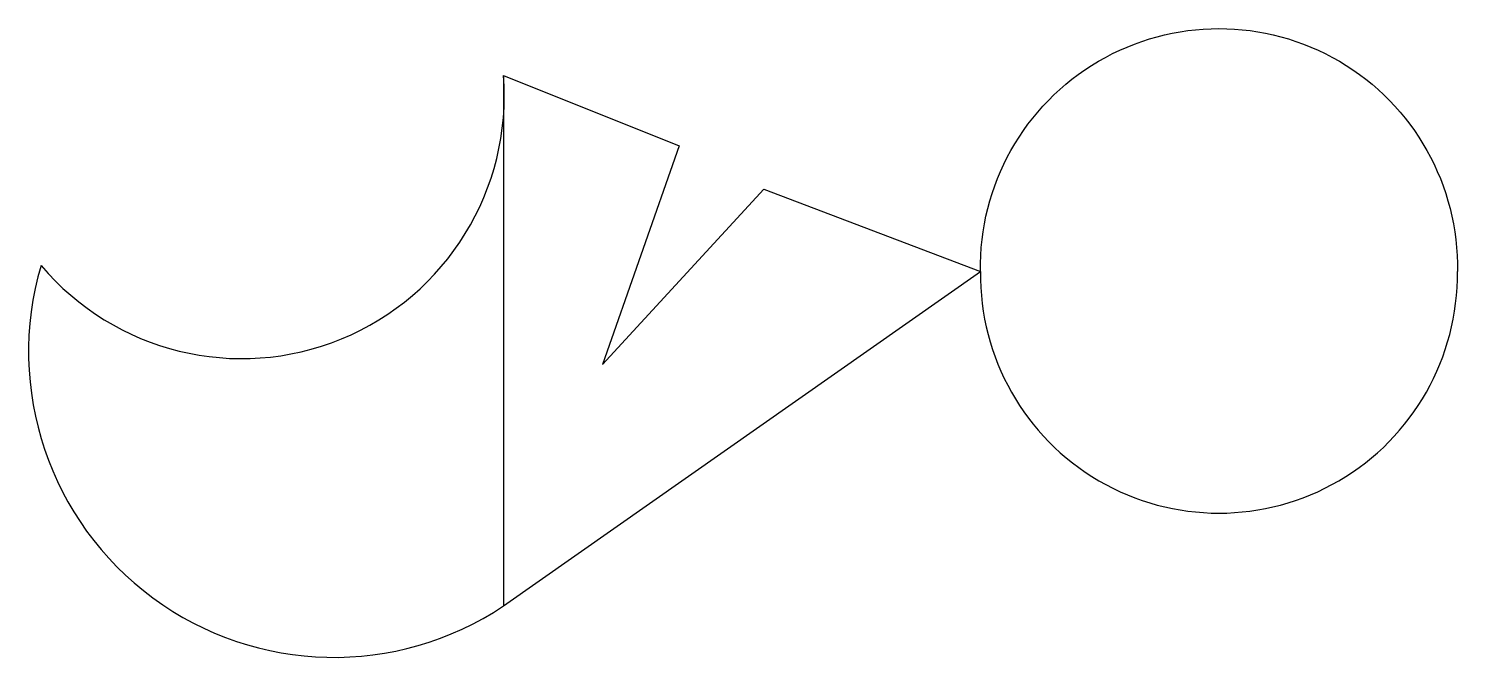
# Model space of a CAD drawing. Header units: inches. Extents: x 11.2 to 42.9, y 6.3 to 20.2.
import ezdxf

# ---------------------------------------------------------------- set-up
doc = ezdxf.new("R2010")
doc.units = ezdxf.units.IN
doc.header["$MEASUREMENT"] = 0

msp = doc.modelspace()

# ---------------------------------------------------------------- linework, layer by layer
msp.add_line((21.736, 19.209), (21.736, 7.447))
for points in [[(11.472, 14.999, 0.701426), (21.736, 7.447), (32.321, 14.861, -1.01804), (42.906, 14.861)], [(11.472, 14.999, 0.728207), (21.736, 19.209), (25.631, 17.653), (23.936, 12.802), (27.51, 16.692), (32.321, 14.861)], [(32.321, 14.861, 1.012174), (42.906, 14.861)]]:
    msp.add_lwpolyline(points, format="xyb")

doc.saveas('drawing.dxf')
